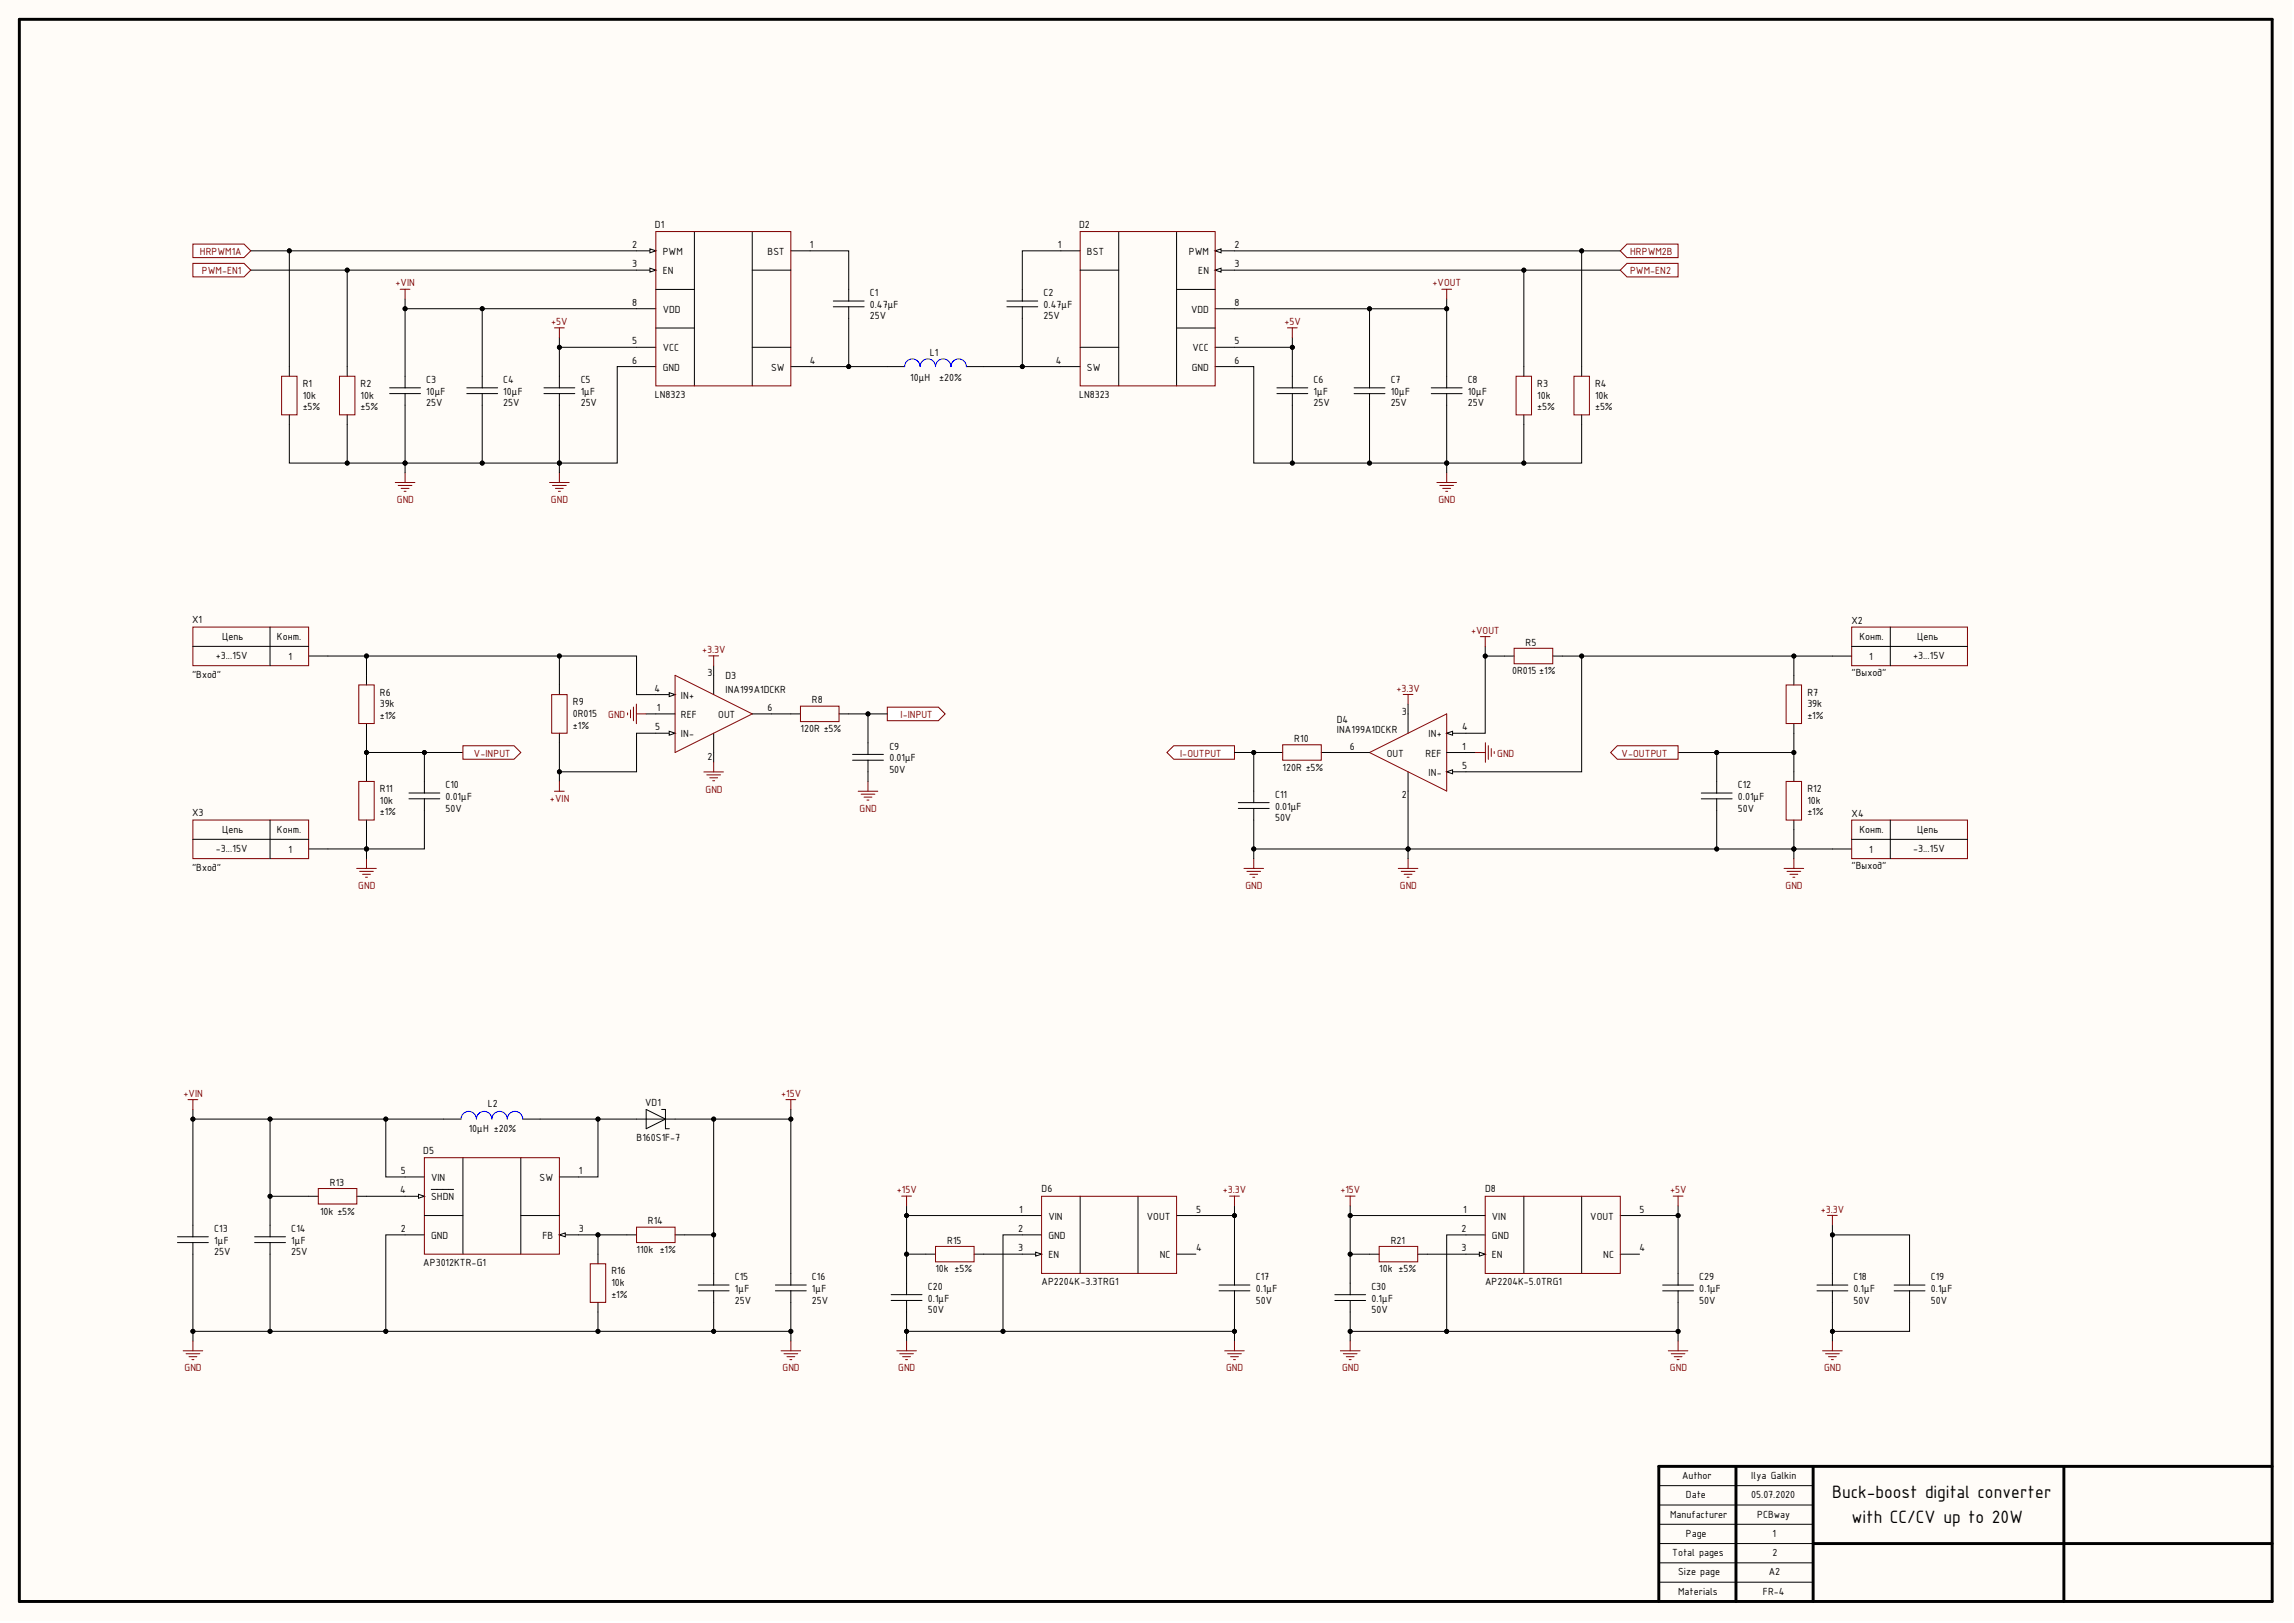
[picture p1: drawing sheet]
<svg xmlns="http://www.w3.org/2000/svg" width="594mm" height="420mm" viewBox="0 0 594 420" stroke-linecap="round" stroke-linejoin="round" font-family="sans-serif">
<defs><g id="words">
<g font-size="5">
<text x="474.2" y="387.9">Buck-boost digital converter</text>
<text x="479.2" y="394.3">with CC/CV up to 20W</text>
</g>
<g font-size="2.9">
<text x="169.5" y="58.9">D1</text>
<text x="279.3" y="58.9">D2</text>
<text x="163.7" y="64.2">2</text>
<text x="171.5" y="66">PWM</text>
<text x="198.6" y="66">BST</text>
<text x="209.6" y="64.2">1</text>
<text x="273.8" y="64.2">1</text>
<text x="281.3" y="66">BST</text>
<text x="307.7" y="66">PWM</text>
<text x="319.5" y="64.2">2</text>
<text x="163.7" y="69.2">3</text>
<text x="171.5" y="71">EN</text>
<text x="310.1" y="71">EN</text>
<text x="319.5" y="69.2">3</text>
<text x="225.1" y="76.7">C1</text>
<text x="270.1" y="76.7">C2</text>
<text x="163.7" y="79.2">8</text>
<text x="171.5" y="80.9">VDD</text>
<text x="225.1" y="82.7">25V</text>
<text x="225.1" y="79.7">0.47μF</text>
<text x="270.1" y="82.7">25V</text>
<text x="270.1" y="79.7">0.47μF</text>
<text x="308.3" y="80.9">VDD</text>
<text x="319.5" y="79.2">8</text>
<text x="163.7" y="89.1">5</text>
<text x="319.5" y="89.1">5</text>
<text x="163.7" y="94.2">6</text>
<text x="171.5" y="90.9">VCC</text>
<text x="171.5" y="96">GND</text>
<text x="199.6" y="96">SW</text>
<text x="209.6" y="94.2">4</text>
<text x="240.7" y="92.2">L1</text>
<text x="273.3" y="94.2">4</text>
<text x="281.3" y="96">SW</text>
<text x="308.5" y="96">GND</text>
<text x="308.6" y="90.9">VCC</text>
<text x="319.5" y="94.2">6</text>
<text x="78.4" y="100.1">R1</text>
<text x="93.3" y="100.1">R2</text>
<text x="110.3" y="99.2">C3</text>
<text x="130.3" y="99.2">C4</text>
<text x="150.3" y="99.2">C5</text>
<text x="235.6" y="98.7">10μH</text>
<text x="243.1" y="98.7">±20%</text>
<text x="340" y="99.2">C6</text>
<text x="359.9" y="99.2">C7</text>
<text x="379.9" y="99.2">C8</text>
<text x="397.9" y="100.1">R3</text>
<text x="412.8" y="100.1">R4</text>
<text x="78.4" y="106.1">±5%</text>
<text x="78.4" y="103.2">10k</text>
<text x="93.3" y="106.1">±5%</text>
<text x="93.3" y="103.2">10k</text>
<text x="110.3" y="105.1">25V</text>
<text x="110.3" y="102.2">10μF</text>
<text x="130.3" y="105.1">25V</text>
<text x="130.3" y="102.2">10μF</text>
<text x="150.3" y="105.1">25V</text>
<text x="150.3" y="102.2">1μF</text>
<text x="169.5" y="103">LN8323</text>
<text x="279.3" y="103">LN8323</text>
<text x="340" y="105.1">25V</text>
<text x="340" y="102.2">1μF</text>
<text x="359.9" y="105.1">25V</text>
<text x="359.9" y="102.2">10μF</text>
<text x="379.9" y="105.1">25V</text>
<text x="379.9" y="102.2">10μF</text>
<text x="397.9" y="106.1">±5%</text>
<text x="397.9" y="103.2">10k</text>
<text x="412.8" y="106.1">±5%</text>
<text x="412.8" y="103.2">10k</text>
<text x="49.7" y="161.4">X1</text>
<text x="479.2" y="161.6">X2</text>
<text x="57.5" y="165.6">Цепь</text>
<text x="71.7" y="165.6">Конт.</text>
<text x="394.8" y="167.1">R5</text>
<text x="481.2" y="165.6">Конт.</text>
<text x="496.2" y="165.6">Цепь</text>
<text x="55.9" y="170.6">+3...15V</text>
<text x="74.6" y="170.8">1</text>
<text x="483.8" y="170.8">1</text>
<text x="495.2" y="170.6">+3...15V</text>
<text x="49.7" y="175.4">&quot;Вход&quot;</text>
<text x="169.4" y="179.1">4</text>
<text x="183.1" y="175.1">3</text>
<text x="187.7" y="179.4">INA199A1DCKR</text>
<text x="187.7" y="175.8">D3</text>
<text x="391.4" y="174.6">0R015 ±1%</text>
<text x="479.2" y="175.1">&quot;Выход&quot;</text>
<text x="98.3" y="183.1">39k</text>
<text x="98.3" y="180.1">R6</text>
<text x="148.3" y="185.6">0R015</text>
<text x="148.3" y="182.6">R9</text>
<text x="170" y="184.1">1</text>
<text x="176.2" y="180.9">IN+</text>
<text x="176.2" y="185.9">REF</text>
<text x="185.9" y="185.9">OUT</text>
<text x="198.6" y="184.1">6</text>
<text x="210.1" y="182.1">R8</text>
<text x="362.8" y="185">3</text>
<text x="467.8" y="183.1">39k</text>
<text x="467.8" y="180.1">R7</text>
<text x="98.3" y="186.1">±1%</text>
<text x="148.3" y="188.6">±1%</text>
<text x="169.6" y="189.1">5</text>
<text x="176.2" y="190.9">IN-</text>
<text x="207.2" y="189.6">120R ±5%</text>
<text x="346" y="189.9">INA199A1DCKR</text>
<text x="346" y="187.1">D4</text>
<text x="369.7" y="190.9">IN+</text>
<text x="378.4" y="189.1">4</text>
<text x="467.8" y="186.1">±1%</text>
<text x="183.1" y="196.6">2</text>
<text x="230.2" y="197.1">0.01μF</text>
<text x="230.2" y="194.1">C9</text>
<text x="335" y="192.1">R10</text>
<text x="349.4" y="194.1">6</text>
<text x="358.9" y="195.9">OUT</text>
<text x="369" y="195.9">REF</text>
<text x="378.4" y="194.1">1</text>
<text x="230.2" y="200.1">50V</text>
<text x="331.9" y="199.6">120R ±5%</text>
<text x="369.7" y="200.9">IN-</text>
<text x="378.4" y="199.1">5</text>
<text x="98.3" y="208">10k</text>
<text x="98.3" y="205.1">R11</text>
<text x="115.3" y="207">0.01μF</text>
<text x="115.3" y="204.1">C10</text>
<text x="330" y="209.6">0.01μF</text>
<text x="330" y="206.5">C11</text>
<text x="362.8" y="206.6">2</text>
<text x="449.8" y="207">0.01μF</text>
<text x="449.8" y="204.1">C12</text>
<text x="467.8" y="208">10k</text>
<text x="467.8" y="205.1">R12</text>
<text x="49.7" y="211.3">X3</text>
<text x="57.5" y="215.6">Цепь</text>
<text x="71.7" y="215.6">Конт.</text>
<text x="98.3" y="211">±1%</text>
<text x="115.3" y="210.1">50V</text>
<text x="330" y="212.5">50V</text>
<text x="449.8" y="210.1">50V</text>
<text x="467.8" y="211">±1%</text>
<text x="479.2" y="211.5">X4</text>
<text x="481.2" y="215.6">Конт.</text>
<text x="496.2" y="215.6">Цепь</text>
<text x="55.9" y="220.6">-3...15V</text>
<text x="74.6" y="220.8">1</text>
<text x="483.8" y="220.8">1</text>
<text x="495.2" y="220.6">-3...15V</text>
<text x="49.7" y="225.4">&quot;Вход&quot;</text>
<text x="479.2" y="225">&quot;Выход&quot;</text>
<text x="126.3" y="286.5">L2</text>
<text x="166.9" y="286.2">VD1</text>
<text x="121.3" y="293">10μH ±20%</text>
<text x="109.6" y="298.7">D5</text>
<text x="164.7" y="295.5">B160S1F-7</text>
<text x="103.7" y="304">5</text>
<text x="111.6" y="305.7">VIN</text>
<text x="139.6" y="305.7">SW</text>
<text x="149.8" y="304">1</text>
<text x="85.4" y="306.9">R13</text>
<text x="103.5" y="308.9">4</text>
<text x="111.6" y="310.7">SHDN</text>
<text x="269.6" y="308.7">D6</text>
<text x="384.4" y="308.7">D8</text>
<text x="82.8" y="314.4">10k ±5%</text>
<text x="167.7" y="316.9">R14</text>
<text x="263.8" y="313.9">1</text>
<text x="271.3" y="315.7">VIN</text>
<text x="296.8" y="315.7">VOUT</text>
<text x="309.5" y="313.9">5</text>
<text x="378.7" y="313.9">1</text>
<text x="386.1" y="315.7">VIN</text>
<text x="411.6" y="315.7">VOUT</text>
<text x="424.3" y="313.9">5</text>
<text x="55.5" y="322">1μF</text>
<text x="55.5" y="318.9">C13</text>
<text x="75.4" y="322">1μF</text>
<text x="75.4" y="318.9">C14</text>
<text x="103.7" y="318.9">2</text>
<text x="111.6" y="320.7">GND</text>
<text x="140.4" y="320.7">FB</text>
<text x="149.8" y="318.9">3</text>
<text x="245.1" y="322">R15</text>
<text x="263.5" y="318.9">2</text>
<text x="263.5" y="323.9">3</text>
<text x="271.3" y="320.7">GND</text>
<text x="309.5" y="323.9">4</text>
<text x="359.9" y="322">R21</text>
<text x="378.3" y="318.9">2</text>
<text x="378.3" y="323.9">3</text>
<text x="386.1" y="320.7">GND</text>
<text x="424.3" y="323.9">4</text>
<text x="55.5" y="324.9">25V</text>
<text x="75.4" y="324.9">25V</text>
<text x="109.6" y="327.7">AP3012KTR-G1</text>
<text x="158.2" y="329.9">R16</text>
<text x="164.7" y="324.4">110k ±1%</text>
<text x="242.1" y="329.4">10k ±5%</text>
<text x="271.3" y="325.7">EN</text>
<text x="300.2" y="325.7">NC</text>
<text x="357" y="329.4">10k ±5%</text>
<text x="386.1" y="325.7">EN</text>
<text x="415" y="325.7">NC</text>
<text x="158.2" y="335.9">±1%</text>
<text x="158.2" y="332.9">10k</text>
<text x="190.2" y="334.4">1μF</text>
<text x="190.2" y="331.4">C15</text>
<text x="210.1" y="334.4">1μF</text>
<text x="210.1" y="331.4">C16</text>
<text x="240.1" y="333.9">C20</text>
<text x="269.6" y="332.7">AP2204K-3.3TRG1</text>
<text x="325" y="334.4">0.1μF</text>
<text x="325" y="331.4">C17</text>
<text x="354.9" y="333.9">C30</text>
<text x="384.4" y="332.7">AP2204K-5.0TRG1</text>
<text x="439.8" y="334.4">0.1μF</text>
<text x="439.8" y="331.4">C29</text>
<text x="479.7" y="334.4">0.1μF</text>
<text x="479.7" y="331.4">C18</text>
<text x="499.7" y="334.4">0.1μF</text>
<text x="499.7" y="331.4">C19</text>
<text x="190.2" y="337.5">25V</text>
<text x="210.1" y="337.5">25V</text>
<text x="240.1" y="339.9">50V</text>
<text x="240.1" y="336.9">0.1μF</text>
<text x="325" y="337.5">50V</text>
<text x="354.9" y="339.9">50V</text>
<text x="354.9" y="336.9">0.1μF</text>
<text x="439.8" y="337.5">50V</text>
<text x="479.7" y="337.5">50V</text>
<text x="499.7" y="337.5">50V</text>
<text x="435.3" y="382.9">Author</text>
<text x="453.3" y="382.9">Ilya Galkin</text>
<text x="436.3" y="387.9">Date</text>
<text x="453.3" y="387.9">05.07.2020</text>
<text x="432.3" y="392.8">Manufacturer</text>
<text x="454.8" y="392.8">PCBway</text>
<text x="436.3" y="397.8">Page</text>
<text x="458.7" y="397.8">1</text>
<text x="432.8" y="402.8">Total pages</text>
<text x="434.3" y="407.8">Size page</text>
<text x="457.8" y="407.8">A2</text>
<text x="458.7" y="402.8">2</text>
<text x="434.3" y="412.8">Materials</text>
<text x="456.3" y="412.8">FR-4</text>
</g>
<g font-size="2.9" fill="#800000">
<text x="51.7" y="66">HRPWM1A</text>
<text x="421.9" y="66">HRPWM2B</text>
<text x="52.2" y="71">PWM-EN1</text>
<text x="421.9" y="71">PWM-EN2</text>
<text x="102.4" y="74.2">+VIN</text>
<text x="370.7" y="74.2">+VOUT</text>
<text x="142.7" y="84.1">+5V</text>
<text x="332.5" y="84.1">+5V</text>
<text x="102.7" y="130.2">GND</text>
<text x="142.6" y="130.2">GND</text>
<text x="372.3" y="130.2">GND</text>
<text x="380.7" y="164.1">+VOUT</text>
<text x="181.7" y="169.1">+3.3V</text>
<text x="361.5" y="179">+3.3V</text>
<text x="157.4" y="185.9">GND</text>
<text x="233" y="185.9">I-INPUT</text>
<text x="122.7" y="195.9">V-INPUT</text>
<text x="305.4" y="195.9">I-OUTPUT</text>
<text x="387.5" y="195.9">GND</text>
<text x="419.7" y="195.9">V-OUTPUT</text>
<text x="142.3" y="207.6">+VIN</text>
<text x="182.6" y="205.2">GND</text>
<text x="222.5" y="210.2">GND</text>
<text x="92.7" y="230.2">GND</text>
<text x="322.3" y="230.2">GND</text>
<text x="362.3" y="230.2">GND</text>
<text x="462.1" y="230.2">GND</text>
<text x="47.5" y="283.9">+VIN</text>
<text x="202.2" y="283.9">+15V</text>
<text x="232.1" y="308.9">+15V</text>
<text x="316.5" y="308.9">+3.3V</text>
<text x="346.9" y="308.9">+15V</text>
<text x="432.3" y="308.9">+5V</text>
<text x="471.3" y="313.9">+3.3V</text>
<text x="47.8" y="355">GND</text>
<text x="202.5" y="355">GND</text>
<text x="232.5" y="355">GND</text>
<text x="317.3" y="355">GND</text>
<text x="347.3" y="355">GND</text>
<text x="432.2" y="355">GND</text>
<text x="472.1" y="355">GND</text>
</g>
</g></defs>
<g fill="#fffcf8">
<path d="M0 0h593.1v419.6h-593.1z" fill-rule="evenodd"/>
<path d="M0 0h593.1v419.6h-593.1z" fill-rule="evenodd"/>
</g>
<path d="M5 5h583.1v409.6h-583.1zM449.3 379.6v35M469.3 379.6v35M534.2 379.6v35M588.1 379.6h-158.8v35M469.3 399.6h118.8" fill="none" stroke="#000" stroke-width=".76"/>
<g fill="none" stroke="#000" stroke-width=".26">
<path d="M74.9 94.9v2.5M89.9 94.9v2.5M144.8 97.4v3M74.9 107.4v2.5M89.9 107.4v2.5M140.8 101.9h8M140.8 100.4h8M144.8 101.9v3M429.3 399.6h40M429.3 394.6h40M429.3 389.6h40M429.3 384.6h40"/>
<path d="M429.3 409.6h40M429.3 404.6h40"/>
</g>
<path d="M72.9 97.4h4v10h-4zM87.9 97.4h4v10h-4z" fill="none" stroke="#800000" stroke-width=".26"/>
<path d="M49.9 63.2h13.3l1.7 1.7-1.7 1.8h-13.3z" fill-rule="evenodd" fill="#fff"/>
<path d="M49.9 63.2h13.3l1.7 1.7-1.7 1.8h-13.3zM49.9 162.3h30v10h-30zM49.9 212.3h30v10h-30z" fill="none" stroke="#800000" stroke-width=".26"/>
<path d="M215.7 79.4h8M215.7 77.9h8M219.7 74.9v3M219.7 79.4v3M49.9 167.3h30M69.9 162.3v10M79.9 169.8h5M49.9 217.3h30M69.9 212.3v10M79.9 219.8h5" fill="none" stroke="#000" stroke-width=".26"/>
<path d="M229.6 183.1h13.3l1.7 1.7-1.7 1.8h-13.3z" fill-rule="evenodd" fill="#fff"/>
<path d="M92.9 177.3h4v10h-4zM229.6 183.1h13.3l1.7 1.7-1.7 1.8h-13.3zM92.9 202.3h4v10h-4zM92.3 224.8h5.1M93.1 225.6h3.5M93.8 226.3h2.1M94.6 227.1h.5M94.9 222.3v2.5" fill="none" stroke="#800000" stroke-width=".26"/>
<g fill="none" stroke="#000" stroke-width=".26">
<path d="M94.9 174.8v2.5M94.9 194.8h14.9v10.5M94.9 187.3v2.5M94.9 199.8v2.5M109.8 194.8h10M105.8 206.8h8M105.8 205.3h8M109.8 206.8v13h-14.9v-7.5"/>
<circle cx="94.9" cy="194.8" r=".51"/>
<circle cx="109.8" cy="194.8" r=".51"/>
<circle cx="94.9" cy="219.8" r=".51"/>
</g>
<g fill="#000">
<circle cx="94.9" cy="194.8" r=".51"/>
<circle cx="109.8" cy="194.8" r=".51"/>
<circle cx="94.9" cy="219.8" r=".51"/>
</g>
<path d="M119.8 193.1h13.2l1.8 1.7-1.8 1.7h-13.2z" fill-rule="evenodd" fill="#fff"/>
<path d="M119.8 193.1h13.2l1.8 1.7-1.8 1.7h-13.2z" fill="none" stroke="#800000" stroke-width=".26"/>
<path d="M470.3 334.2h8M470.3 332.7h8M474.3 329.7v3M474.3 334.2v3" fill="none" stroke="#000" stroke-width=".26"/>
<path d="M49.9 68.2h13.3l1.7 1.7-1.7 1.8h-13.3z" fill-rule="evenodd" fill="#fff"/>
<path d="M49.9 68.2h13.3l1.7 1.7-1.7 1.8h-13.3zM479.2 162.3h30v10h-30zM479.2 212.3h30v10h-30z" fill="none" stroke="#800000" stroke-width=".26"/>
<path d="M474.3 169.8h4.9M479.2 167.3h30M489.2 162.3v10M474.3 219.8h4.9M479.2 217.3h30M489.2 212.3v10" fill="none" stroke="#000" stroke-width=".26"/>
<path d="M302 194.8l1.8-1.7h15.7v3.4h-15.7z" fill-rule="evenodd" fill="#fff"/>
<path d="M302 194.8l1.8-1.7h15.7v3.4h-15.7zM461.7 224.8h5.1M462.5 225.6h3.6M463.3 226.3h2M464 227.1h.5M464.3 222.3v2.5" fill="none" stroke="#800000" stroke-width=".26"/>
<g fill="none" stroke="#000" stroke-width=".26">
<path d="M434.3 194.8h10M464.3 189.8v10M464.3 194.8h-20v7.5M444.3 209.8v10h20v-5M464.3 219.8v2.5"/>
<circle cx="444.3" cy="194.8" r=".51"/>
<circle cx="464.3" cy="194.8" r=".51"/>
<circle cx="444.3" cy="219.8" r=".51"/>
<circle cx="464.3" cy="219.8" r=".51"/>
</g>
<g fill="#000">
<circle cx="444.3" cy="194.8" r=".51"/>
<circle cx="464.3" cy="194.8" r=".51"/>
<circle cx="444.3" cy="219.8" r=".51"/>
<circle cx="464.3" cy="219.8" r=".51"/>
</g>
<path d="M418.6 193.1h15.7v3.4h-15.7l-1.7-1.7z" fill-rule="evenodd" fill="#fff"/>
<path d="M462.3 177.3h4v10h-4zM418.6 193.1h15.7v3.4h-15.7l-1.7-1.7zM462.3 202.3h4v10h-4zM473 314.6h2.5M474.3 314.6v2.6M471.7 349.7h5.1M472.5 350.5h3.5M473.2 351.2h2.1M474 352h.5M474.3 347.2v2.5" fill="none" stroke="#800000" stroke-width=".26"/>
<g fill="none" stroke="#000" stroke-width=".26">
<path d="M464.3 174.8v2.5M464.3 187.3v2.5M464.3 199.8v2.5M440.3 206.8h8M440.3 205.3h8M444.3 202.3v3M444.3 206.8v3M464.3 212.3v2.5M104.8 309.7h5M474.3 317.2v2.5M474.3 329.7v-10h19.9v13M490.2 334.2h8"/>
<path d="M490.2 332.7h8M494.2 334.2v10.5h-19.9v-7.5M474.3 344.7v2.5"/>
<circle cx="474.3" cy="319.7" r=".51"/>
<circle cx="474.3" cy="344.7" r=".51"/>
</g>
<g fill="#000">
<circle cx="474.3" cy="319.7" r=".51"/>
<circle cx="474.3" cy="344.7" r=".51"/>
</g>
<path d="M108.3 309.2l1.5 .5-1.5 .5z" fill="#f8fcff"/>
<path d="M104.8 319.7h5M104.8 304.7h5M108.3 309.2l1.5 .5-1.5 .5zM111.6 307.9h5.8M144.8 319.7h5M144.8 304.7h5" fill="none" stroke="#000" stroke-width=".26"/>
<path d="M144.8 319.7l1.5-.5v1z" fill="#f8fcff"/>
<g fill="none" stroke="#000" stroke-width=".26">
<path d="M144.8 177.3v2.5M169.7 179.8h5M144.8 189.8v2.5M184.7 189.8v5M49.9 287.2v2.5M69.9 289.7v30.5M99.9 289.7h-50v30.5M119.3 289.7h-19.4v15h4.9M119.8 299.7v25M134.8 299.7v25M135.3 289.7h19.5v15h-5M154.8 289.7h49.9v43"/>
<path d="M167.2 287.2l5 2.5-5 2.5zM171.2 287.2h1v5h1M184.7 289.7v43M204.7 287.2v2.5M69.9 309.7h12.5M92.4 309.7h12.4M104.8 319.7h-4.9v25M109.8 314.7h10M134.8 314.7h10M144.8 319.7l1.5-.5v1zM149.8 319.7h5v7.5M154.8 319.7h9.9"/>
<path d="M174.7 319.7h10M45.9 321.7h8M45.9 320.2h8M49.9 321.7v23h104.9M65.9 321.7h8M65.9 320.2h8M69.9 321.7v23M180.7 334.2h8M180.7 332.7h8M184.7 334.2v10.5M200.7 334.2h8M200.7 332.7h8"/>
<path d="M204.7 334.2v10.5h-49.9v-7.5M49.9 344.7v2.5M204.7 344.7v2.5"/>
<circle cx="49.9" cy="289.7" r=".51"/>
<circle cx="69.9" cy="289.7" r=".51"/>
<circle cx="99.9" cy="289.7" r=".51"/>
<circle cx="154.8" cy="289.7" r=".51"/>
<circle cx="184.7" cy="289.7" r=".51"/>
<circle cx="204.7" cy="289.7" r=".51"/>
<circle cx="69.9" cy="309.7" r=".51"/>
<circle cx="154.8" cy="319.7" r=".51"/>
<circle cx="184.7" cy="319.7" r=".51"/>
<circle cx="49.9" cy="344.6" r=".51"/>
<circle cx="69.9" cy="344.6" r=".51"/>
<circle cx="99.9" cy="344.6" r=".51"/>
<circle cx="154.8" cy="344.6" r=".51"/>
<circle cx="184.7" cy="344.6" r=".51"/>
<circle cx="204.7" cy="344.6" r=".51"/>
</g>
<g fill="none" stroke="#800000" stroke-width=".26">
<path d="M142.8 179.8h4v10h-4zM48.7 284.7h2.5M49.9 284.7v2.5M109.8 299.7h35v25h-35zM203.4 284.7h2.5M204.7 284.7v2.5M82.4 307.7h10v4h-10zM164.7 317.7h10v4h-10zM152.8 327.2h4v10h-4zM47.4 349.7h5.1M48.2 350.5h3.5M48.9 351.2h2.1"/>
<path d="M49.7 352h.5M49.9 347.2v2.5M202.2 349.7h5M202.9 350.5h3.6M203.7 351.2h2M204.4 352h.5M204.7 347.2v2.5"/>
</g>
<path d="M119.3 289.7a2 2 0 0 1 2-2 2 2 0 0 1 2 2 2 2 0 0 1 2-2 2 2 0 0 1 2 2 2 2 0 0 1 2-2 2 2 0 0 1 2 2 2 2 0 0 1 2-2 2 2 0 0 1 2 2" fill="none" stroke="#00f" stroke-width=".26"/>
<g fill="#000">
<circle cx="49.9" cy="289.7" r=".51"/>
<circle cx="69.9" cy="289.7" r=".51"/>
<circle cx="99.9" cy="289.7" r=".51"/>
<circle cx="154.8" cy="289.7" r=".51"/>
<circle cx="184.7" cy="289.7" r=".51"/>
<circle cx="204.7" cy="289.7" r=".51"/>
<circle cx="69.9" cy="309.7" r=".51"/>
<circle cx="154.8" cy="319.7" r=".51"/>
<circle cx="184.7" cy="319.7" r=".51"/>
<circle cx="49.9" cy="344.6" r=".51"/>
<circle cx="69.9" cy="344.6" r=".51"/>
<circle cx="99.9" cy="344.6" r=".51"/>
<circle cx="154.8" cy="344.6" r=".51"/>
<circle cx="184.7" cy="344.6" r=".51"/>
<circle cx="204.7" cy="344.6" r=".51"/>
</g>
<path d="M173.2 179.3l1.5 .5-1.5 .5z" fill="#f8fcff"/>
<path d="M173.2 179.3l1.5 .5-1.5 .5zM169.7 189.8h5" fill="none" stroke="#000" stroke-width=".26"/>
<path d="M173.2 189.3l1.5 .5-1.5 .5z" fill="#f8fcff"/>
<g fill="none" stroke="#000" stroke-width=".26">
<path d="M144.8 169.8v7.5M184.7 172.3v7.5M94.9 189.8v10M144.8 199.8v2.5M167.2 184.8h7.5M169.7 189.8h-5v10h-19.9v-7.5M173.2 189.3l1.5 .5-1.5 .5zM184.7 194.8v2.5M194.7 184.8h12.5M217.2 184.8h7.4v10.5M220.7 196.8h7.9M220.7 195.3h7.9"/>
<path d="M224.6 184.8h5M224.6 196.8v5.5M364.4 199.8v5M374.4 189.8h5M94.9 219.8v2.5"/>
<circle cx="144.8" cy="169.8" r=".51"/>
<circle cx="94.9" cy="194.8" r=".51"/>
<circle cx="144.8" cy="199.8" r=".51"/>
<circle cx="224.7" cy="184.8" r=".51"/>
<circle cx="94.9" cy="219.8" r=".51"/>
</g>
<path d="M174.7 174.8l20 10-20 10z" fill="none" stroke="#980000" stroke-width=".26"/>
<g fill="none" stroke="#800000" stroke-width=".26">
<path d="M183.4 169.8h2.6M184.7 169.8v2.5M162.4 184.6v.5M163.2 183.8v2M163.9 183v3.6M164.7 182.3v5M164.7 184.8h2.5M182.2 199.8h5M184.7 197.3v2.5M207.2 182.8h10v4h-10zM143.5 204.8h2.5M144.8 202.3v2.5"/>
<path d="M182.9 200.6h3.6M183.7 201.4h2M184.5 202.1h.5M222.1 204.8h5.1M222.9 205.6h3.5M223.6 206.4h2.1M224.4 207.1h.5M224.6 202.3v2.5"/>
</g>
<g fill="#000">
<circle cx="144.8" cy="169.8" r=".51"/>
<circle cx="94.9" cy="194.8" r=".51"/>
<circle cx="144.8" cy="199.8" r=".51"/>
<circle cx="224.7" cy="184.8" r=".51"/>
<circle cx="94.9" cy="219.8" r=".51"/>
</g>
<path d="M374.4 189.8l1.5-.5v1z" fill="#f8fcff"/>
<path d="M374.4 189.8l1.5-.5v1zM374.4 199.8h5" fill="none" stroke="#000" stroke-width=".26"/>
<path d="M374.4 199.8l1.5-.5v1z" fill="#f8fcff"/>
<g fill="none" stroke="#000" stroke-width=".26">
<path d="M391.9 169.8h-7.5v20h-5M401.9 169.8h7.5v30h-30M409.4 169.8h54.9M474.3 169.8h-10v5M319.5 194.8h5M332 194.8h-7.5v13M342 194.8h12.5M364.4 182.3v7.5M374.4 199.8l1.5-.5v1zM374.4 194.8h7.5M320.5 209.3h8M320.5 207.8h8"/>
<path d="M324.5 209.3v3M464.3 219.8h10M264.6 314.7h5M264.6 319.7h5M264.6 324.7h5"/>
<circle cx="384.4" cy="169.8" r=".51"/>
<circle cx="409.4" cy="169.8" r=".51"/>
<circle cx="464.3" cy="169.8" r=".51"/>
<circle cx="324.5" cy="194.8" r=".51"/>
<circle cx="464.3" cy="219.8" r=".51"/>
</g>
<path d="M354.5 194.8l19.9-10v20z" fill="none" stroke="#980000" stroke-width=".26"/>
<g fill="#000">
<circle cx="384.4" cy="169.8" r=".51"/>
<circle cx="409.4" cy="169.8" r=".51"/>
<circle cx="464.3" cy="169.8" r=".51"/>
<circle cx="324.5" cy="194.8" r=".51"/>
<circle cx="464.3" cy="219.8" r=".51"/>
</g>
<g fill="none" stroke="#800000" stroke-width=".26">
<path d="M363.2 179.8h2.5M364.4 179.8v2.5M391.9 167.8h10v4h-10zM332 192.8h10v4h-10zM381.9 194.8h2.5M384.4 192.3v5.1M385.2 193v3.6M386 193.8v2M386.7 194.6v.5M361.9 224.8h5.1M362.7 225.6h3.5M363.4 226.3h2"/>
<path d="M364.2 227.1h.5M364.4 222.3v2.5"/>
</g>
<path d="M268.1 324.2l1.5 .5-1.5 .5z" fill="#f8fcff"/>
<g fill="none" stroke="#000" stroke-width=".26">
<path d="M164.7 64.9h5M204.7 64.9h5M234.6 312.2v2.5M264.6 314.7h-30v10h7.5M264.6 319.7h-5v25h-25v-8M279.6 309.7v20M294.5 309.7v20M304.5 314.7h15v18M319.5 312.2v2.5M230.6 336.7h8M230.6 335.2h8M234.6 324.7v10.5"/>
<path d="M252.1 324.7h12.5M268.1 324.2l1.5 .5-1.5 .5zM304.5 324.7h5M315.5 334.2h8M315.5 332.7h8M319.5 334.2v10.5h-59.9M234.6 344.7v2.5M319.5 344.7v2.5"/>
<circle cx="234.6" cy="314.7" r=".51"/>
<circle cx="319.5" cy="314.7" r=".51"/>
<circle cx="234.6" cy="324.7" r=".51"/>
<circle cx="234.6" cy="344.6" r=".51"/>
<circle cx="259.6" cy="344.6" r=".51"/>
<circle cx="319.5" cy="344.6" r=".51"/>
</g>
<g fill="none" stroke="#800000" stroke-width=".26">
<path d="M233.4 309.6h2.5M234.6 309.6v2.6M269.6 309.7h34.9v20h-34.9zM318.2 309.6h2.6M319.5 309.6v2.6M242.1 322.7h10v4h-10zM232.1 349.7h5.1M232.9 350.5h3.5M233.6 351.2h2M234.4 352h.5M234.6 347.2v2.5M317 349.7h5"/>
<path d="M317.7 350.5h3.6M318.5 351.2h2M319.2 352h.6M319.5 347.2v2.5"/>
</g>
<g fill="#000">
<circle cx="234.6" cy="314.7" r=".51"/>
<circle cx="319.5" cy="314.7" r=".51"/>
<circle cx="234.6" cy="324.7" r=".51"/>
<circle cx="234.6" cy="344.6" r=".51"/>
<circle cx="259.6" cy="344.6" r=".51"/>
<circle cx="319.5" cy="344.6" r=".51"/>
</g>
<path d="M168.2 64.4l1.5 .5-1.5 .5z" fill="#f8fcff"/>
<path d="M164.7 69.9h5M168.2 64.4l1.5 .5-1.5 .5z" fill="none" stroke="#000" stroke-width=".26"/>
<path d="M168.2 69.4l1.5 .5-1.5 .5z" fill="#f8fcff"/>
<g fill="none" stroke="#000" stroke-width=".26">
<path d="M179.7 59.9v40M194.7 59.9v40M64.9 69.9h25M64.9 64.9h10M104.8 77.4v2.5M124.8 79.9h-20v20.5M164.7 69.9h-74.8v25M164.7 64.9h-89.8v30M168.2 69.4l1.5 .5-1.5 .5zM169.7 79.9h-44.9v20.5M169.7 74.9h10M194.7 69.9h10"/>
<path d="M209.7 64.9h10v10M274.6 64.9h5M314.5 64.9h5M169.7 89.9h-24.9v7.5M169.7 94.9h-9.9v25h-35v-18M169.7 84.9h10M194.7 89.9h10M204.7 94.9h15M219.7 82.4v12.5h9.9M74.9 109.9v10h15M89.9 109.9v10h14.9v2.5M100.8 101.9h8"/>
<path d="M100.8 100.4h8M104.8 101.9v18h20M120.8 101.9h8M120.8 100.4h8M144.8 104.9v17.5"/>
<circle cx="74.9" cy="64.9" r=".51"/>
<circle cx="89.9" cy="69.9" r=".51"/>
<circle cx="104.8" cy="79.9" r=".51"/>
<circle cx="124.8" cy="79.9" r=".51"/>
<circle cx="144.8" cy="89.9" r=".51"/>
<circle cx="219.7" cy="94.9" r=".51"/>
<circle cx="89.9" cy="119.9" r=".51"/>
<circle cx="104.8" cy="119.9" r=".51"/>
<circle cx="124.8" cy="119.9" r=".51"/>
<circle cx="144.8" cy="119.9" r=".51"/>
</g>
<g fill="none" stroke="#800000" stroke-width=".26">
<path d="M169.7 59.9h35v40h-35zM103.6 74.9h2.5M104.8 74.9v2.5M102.3 124.9h5.1M103.1 125.7h3.5M103.8 126.4h2.1M104.6 127.2h.5M104.8 122.4v2.5M142.2 124.9h5.1M143 125.7h3.5M143.8 126.4h2M144.5 127.2h.5"/>
<path d="M144.8 122.4v2.5"/>
</g>
<g fill="#000">
<circle cx="74.9" cy="64.9" r=".51"/>
<circle cx="89.9" cy="69.9" r=".51"/>
<circle cx="104.8" cy="79.9" r=".51"/>
<circle cx="124.8" cy="79.9" r=".51"/>
<circle cx="144.8" cy="89.9" r=".51"/>
<circle cx="219.7" cy="94.9" r=".51"/>
<circle cx="89.9" cy="119.9" r=".51"/>
<circle cx="104.8" cy="119.9" r=".51"/>
<circle cx="124.8" cy="119.9" r=".51"/>
<circle cx="144.8" cy="119.9" r=".51"/>
</g>
<path d="M314.5 64.9l1.5-.5v1z" fill="#f8fcff"/>
<path d="M314.5 64.9l1.5-.5v1zM314.5 69.9h5" fill="none" stroke="#000" stroke-width=".26"/>
<path d="M314.5 69.9l1.5-.5v1z" fill="#f8fcff"/>
<g fill="none" stroke="#000" stroke-width=".26">
<path d="M289.5 59.9v40M304.5 59.9v40M260.6 79.4h8M260.6 77.9h8M264.6 79.4v15.5h15M274.6 64.9h-10v13M279.6 69.9h9.9M304.5 74.9h10M314.5 69.9l1.5-.5v1zM314.5 79.9h40v20.5M319.5 69.9h74.9v27.5M319.5 64.9h89.9v32.5"/>
<path d="M354.5 79.9h19.9v20.5M374.4 77.4v2.5M394.4 69.9h25M409.4 64.9h10M254.6 94.9h10M279.6 89.9h9.9M304.5 84.9h10M314.5 94.9h10v25h10v-18M314.5 89.9h20v10.5M330.5 101.9h8M330.5 100.4h8M350.5 101.9h7.9"/>
<path d="M350.5 100.4h7.9M354.5 101.9v18h-20M370.4 101.9h8M370.4 100.4h8M374.4 101.9v18h-19.9M394.4 107.4v12.5h-20v2.5M409.4 107.4v12.5h-15"/>
<circle cx="354.5" cy="79.9" r=".51"/>
<circle cx="374.4" cy="79.9" r=".51"/>
<circle cx="394.4" cy="69.9" r=".51"/>
<circle cx="409.4" cy="64.9" r=".51"/>
<circle cx="264.6" cy="94.9" r=".51"/>
<circle cx="334.5" cy="89.9" r=".51"/>
<circle cx="334.5" cy="119.9" r=".51"/>
<circle cx="354.5" cy="119.9" r=".51"/>
<circle cx="374.4" cy="119.9" r=".51"/>
<circle cx="394.4" cy="119.9" r=".51"/>
</g>
<path d="M279.6 59.9h34.9v40h-34.9zM373.2 74.9h2.5M374.4 74.9v2.5M392.4 97.4h4v10h-4zM407.4 97.4h4v10h-4zM371.9 124.9h5.1M372.7 125.7h3.5M373.4 126.4h2M374.2 127.2h.5M374.4 122.4v2.5" fill="none" stroke="#800000" stroke-width=".26"/>
<g fill="#000">
<circle cx="354.5" cy="79.9" r=".51"/>
<circle cx="374.4" cy="79.9" r=".51"/>
<circle cx="394.4" cy="69.9" r=".51"/>
<circle cx="409.4" cy="64.9" r=".51"/>
<circle cx="264.6" cy="94.9" r=".51"/>
<circle cx="334.5" cy="89.9" r=".51"/>
<circle cx="334.5" cy="119.9" r=".51"/>
<circle cx="354.5" cy="119.9" r=".51"/>
<circle cx="374.4" cy="119.9" r=".51"/>
<circle cx="394.4" cy="119.9" r=".51"/>
</g>
<path d="M421.1 63.2h13.2v3.5h-13.2l-1.7-1.8z" fill-rule="evenodd" fill="#fff"/>
<path d="M421.1 63.2h13.2v3.5h-13.2l-1.7-1.8z" fill="none" stroke="#800000" stroke-width=".26"/>
<path d="M421.1 68.2h13.2v3.5h-13.2l-1.7-1.8z" fill-rule="evenodd" fill="#fff"/>
<path d="M421.1 68.2h13.2v3.5h-13.2l-1.7-1.8zM383.1 164.8h2.6M384.4 164.8v2.5M322 224.8h5M322.7 225.6h3.6M323.5 226.3h2M324.2 227.1h.5M324.5 222.3v2.5" fill="none" stroke="#800000" stroke-width=".26"/>
<g fill="none" stroke="#000" stroke-width=".26">
<path d="M84.9 169.8h79.8v10h5M384.4 167.3v2.5M84.9 219.8h10M324.5 212.3v7.5h119.8M324.5 219.8v2.5M364.4 204.8v17.5M379.4 314.7h5M379.4 319.7h5M379.4 324.7h5"/>
<circle cx="94.9" cy="169.8" r=".51"/>
<circle cx="144.8" cy="169.8" r=".51"/>
<circle cx="384.4" cy="169.8" r=".51"/>
<circle cx="94.9" cy="219.8" r=".51"/>
<circle cx="324.5" cy="219.8" r=".51"/>
<circle cx="364.4" cy="219.8" r=".51"/>
<circle cx="444.3" cy="219.8" r=".51"/>
</g>
<g fill="#000">
<circle cx="94.9" cy="169.8" r=".51"/>
<circle cx="144.8" cy="169.8" r=".51"/>
<circle cx="384.4" cy="169.8" r=".51"/>
<circle cx="94.9" cy="219.8" r=".51"/>
<circle cx="324.5" cy="219.8" r=".51"/>
<circle cx="364.4" cy="219.8" r=".51"/>
<circle cx="444.3" cy="219.8" r=".51"/>
</g>
<path d="M382.9 324.2l1.5 .5-1.5 .5z" fill="#f8fcff"/>
<g fill="none" stroke="#000" stroke-width=".26">
<path d="M144.8 87.4v2.5M229.6 94.9h4.5M250.1 94.9h4.5M334.5 87.4v2.5M94.9 169.8v5M349.4 312.2v2.5M379.4 314.7h-30v10h7.5M379.4 319.7h-5v25h-25v-8M394.4 309.7v20M409.4 309.7v20M419.4 314.7h14.9v18M434.3 312.2v2.5"/>
<path d="M345.5 336.7h7.9M345.5 335.2h7.9M349.4 324.7v10.5M366.9 324.7h12.5M382.9 324.2l1.5 .5-1.5 .5zM419.4 324.7h4.9M430.3 334.2h8M430.3 332.7h8M434.3 334.2v10.5h-59.9M349.4 344.7v2.5M434.3 344.7v2.5"/>
<circle cx="144.8" cy="89.9" r=".51"/>
<circle cx="334.5" cy="89.9" r=".51"/>
<circle cx="94.9" cy="169.8" r=".51"/>
<circle cx="349.5" cy="314.7" r=".51"/>
<circle cx="434.3" cy="314.7" r=".51"/>
<circle cx="349.5" cy="324.7" r=".51"/>
<circle cx="349.5" cy="344.7" r=".51"/>
<circle cx="374.4" cy="344.7" r=".51"/>
<circle cx="434.3" cy="344.7" r=".51"/>
</g>
<g fill="none" stroke="#800000" stroke-width=".26">
<path d="M143.5 84.9h2.5M144.8 84.9v2.5M333.2 84.9h2.5M334.5 84.9v2.5M348.2 309.6h2.5M349.4 309.6v2.6M384.4 309.7h35v20h-35zM433 309.6h2.6M434.3 309.6v2.6M356.9 322.7h10v4h-10zM346.9 349.7h5.1M347.7 350.5h3.5"/>
<path d="M348.4 351.2h2.1M349.2 352h.5M349.4 347.2v2.5M431.8 349.7h5.1M432.5 350.5h3.6M433.3 351.2h2M434.1 352h.5M434.3 347.2v2.5"/>
</g>
<g fill="#000">
<circle cx="144.8" cy="89.9" r=".51"/>
<circle cx="334.5" cy="89.9" r=".51"/>
<circle cx="94.9" cy="169.8" r=".51"/>
<circle cx="349.5" cy="314.7" r=".51"/>
<circle cx="434.3" cy="314.7" r=".51"/>
<circle cx="349.5" cy="324.7" r=".51"/>
<circle cx="349.5" cy="344.7" r=".51"/>
<circle cx="374.4" cy="344.7" r=".51"/>
<circle cx="434.3" cy="344.7" r=".51"/>
</g>
<path d="M234.1 94.9a2 2 0 0 1 2-2 2 2 0 0 1 2 2 2 2 0 0 1 2-2 2 2 0 0 1 2 2 2 2 0 0 1 2-2 2 2 0 0 1 2 2 2 2 0 0 1 2-2 2 2 0 0 1 2 2" fill="none" stroke="#00f" stroke-width=".26"/>
<use href="#words"/>
</svg>
